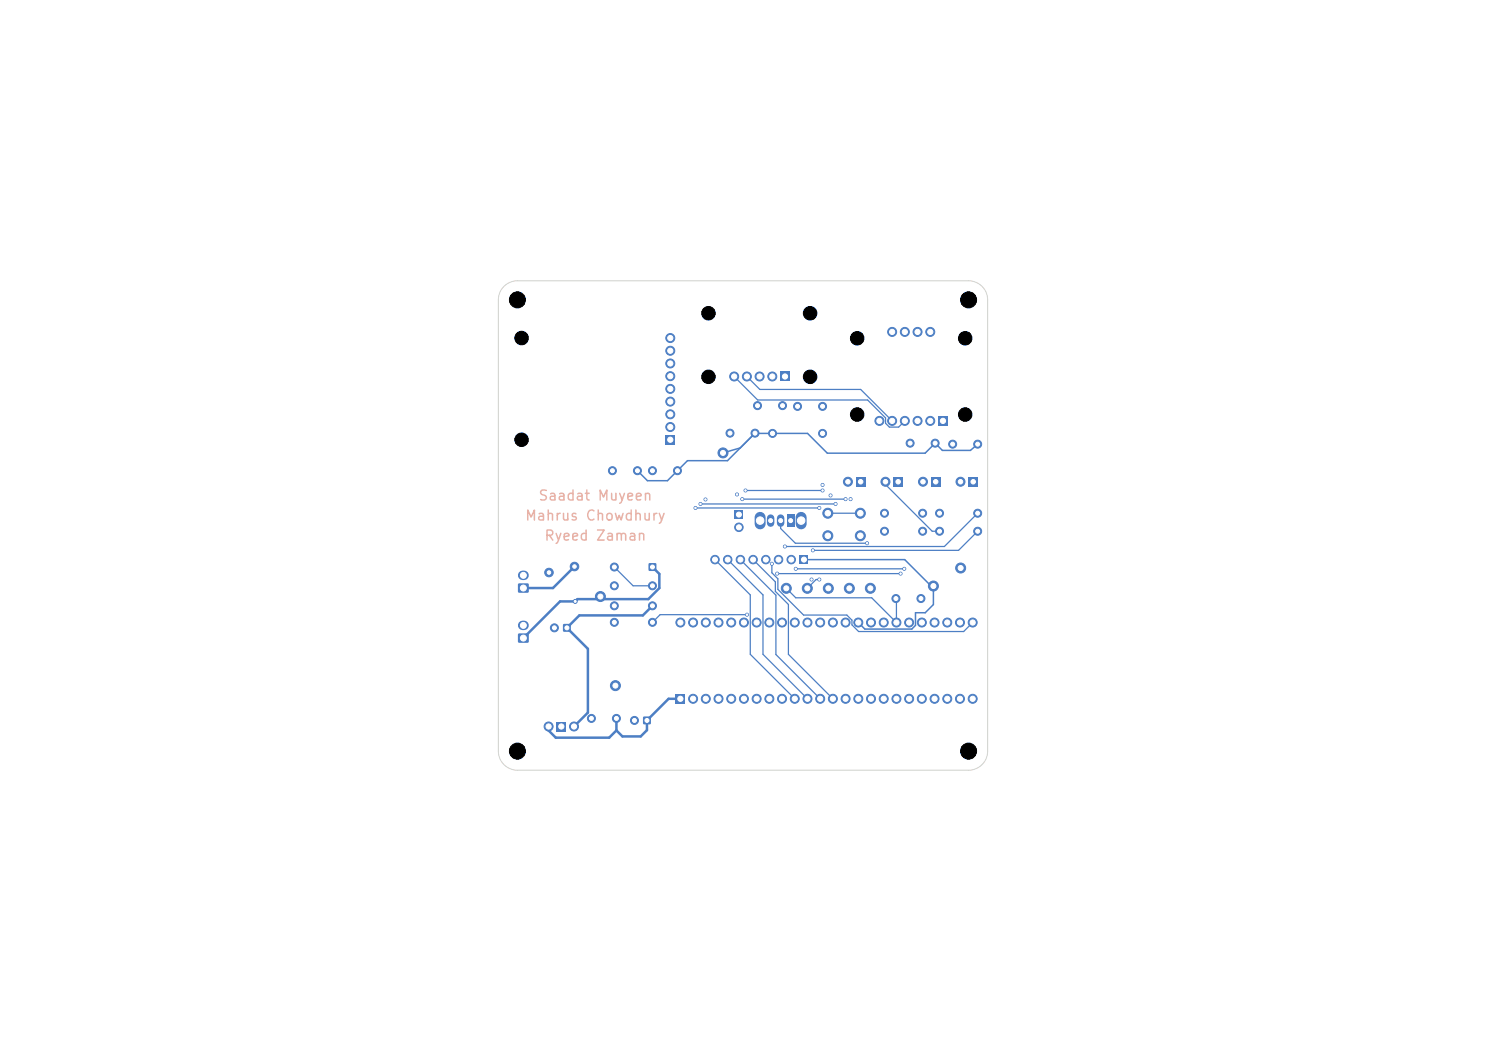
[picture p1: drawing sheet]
<svg xmlns="http://www.w3.org/2000/svg" width="297mm" height="210mm" viewBox="0 0 297 210" stroke-linecap="round" stroke-linejoin="round" font-family="sans-serif">
<defs><g id="words">
<g font-size="2" fill="#e8b2a7">
<text x="107.5" y="100.5">Saadat Muyeen</text>
<text x="104.8" y="104.5">Mahrus Chowdhury</text>
<text x="108.7" y="108.5">Ryeed Zaman</text>
</g>
</g></defs>
<g fill="#4d7fc4" stroke="#4d7fc4" stroke-width=".2">
<circle cx="130.4" cy="121.1" r=".8"/>
<circle cx="122.8" cy="121.1" r=".8"/>
</g>
<path d="M128.6 143.2h1.4v1.5h-1.4z" fill="#4d7fc4"/>
<g fill="#4d7fc4" stroke="#4d7fc4" stroke-width=".2">
<circle cx="126.8" cy="144" r=".8"/>
<circle cx="169.8" cy="117.6" r="1"/>
<circle cx="192" cy="113.5" r="1"/>
</g>
<path d="M146.8 102h1.7v1.7h-1.7z" fill="#4d7fc4"/>
<g fill="#4d7fc4" stroke="#4d7fc4" stroke-width=".2">
<circle cx="147.7" cy="105.4" r=".85"/>
<circle cx="127.4" cy="94.1" r=".8"/>
<circle cx="122.4" cy="94.1" r=".8"/>
</g>
<path d="M159.8 111h1.7v1.7h-1.7z" fill="#4d7fc4"/>
<g fill="#4d7fc4" stroke="#4d7fc4" stroke-width=".2">
<circle cx="158.1" cy="111.8" r=".85"/>
<circle cx="155.6" cy="111.8" r=".85"/>
<circle cx="153.1" cy="111.8" r=".85"/>
<circle cx="150.5" cy="111.8" r=".85"/>
<circle cx="148" cy="111.8" r=".85"/>
<circle cx="145.4" cy="111.8" r=".85"/>
<circle cx="142.9" cy="111.8" r=".85"/>
<circle cx="130.4" cy="124.4" r=".8"/>
<circle cx="122.8" cy="124.4" r=".8"/>
</g>
<path d="M129.7 112.6h1.4v1.4h-1.4z" fill="#4d7fc4"/>
<g fill="#4d7fc4" stroke="#4d7fc4" stroke-width=".2">
<circle cx="122.8" cy="113.3" r=".8"/>
<circle cx="150.9" cy="86.6" r=".8"/>
<circle cx="145.9" cy="86.6" r=".8"/>
<circle cx="123.2" cy="143.6" r=".8"/>
<circle cx="118.2" cy="143.6" r=".8"/>
</g>
<path d="M156 74.3h1.8v1.8h-1.8z" fill="#4d7fc4"/>
<g fill="#4d7fc4" stroke="#4d7fc4" stroke-width=".2">
<circle cx="154.4" cy="75.2" r=".9"/>
<circle cx="151.8" cy="75.2" r=".9"/>
<circle cx="149.3" cy="75.2" r=".9"/>
<circle cx="146.7" cy="75.2" r=".9"/>
<circle cx="138.5" cy="124.4" r=".9"/>
<circle cx="141.1" cy="124.4" r=".9"/>
<circle cx="143.6" cy="124.4" r=".9"/>
<circle cx="146.1" cy="124.4" r=".9"/>
<circle cx="141.1" cy="139.6" r=".9"/>
<circle cx="171.5" cy="124.4" r=".9"/>
<circle cx="148.7" cy="124.4" r=".9"/>
<circle cx="151.2" cy="124.4" r=".9"/>
<circle cx="153.8" cy="124.4" r=".9"/>
<circle cx="156.3" cy="124.4" r=".9"/>
<circle cx="158.8" cy="124.4" r=".9"/>
<circle cx="161.4" cy="124.4" r=".9"/>
<circle cx="163.9" cy="124.4" r=".9"/>
<circle cx="166.5" cy="124.4" r=".9"/>
<circle cx="169" cy="124.4" r=".9"/>
<circle cx="169" cy="139.6" r=".9"/>
<circle cx="166.5" cy="139.6" r=".9"/>
<circle cx="163.9" cy="139.6" r=".9"/>
<circle cx="161.4" cy="139.6" r=".9"/>
<circle cx="158.8" cy="139.6" r=".9"/>
<circle cx="156.3" cy="139.6" r=".9"/>
<circle cx="153.8" cy="139.6" r=".9"/>
<circle cx="151.2" cy="139.6" r=".9"/>
<circle cx="148.7" cy="139.6" r=".9"/>
<circle cx="146.1" cy="139.6" r=".9"/>
<circle cx="143.6" cy="139.6" r=".9"/>
<circle cx="174.1" cy="124.4" r=".9"/>
<circle cx="176.6" cy="124.4" r=".9"/>
<circle cx="179.2" cy="124.4" r=".9"/>
<circle cx="181.7" cy="124.4" r=".9"/>
<circle cx="184.2" cy="124.4" r=".9"/>
<circle cx="186.8" cy="124.4" r=".9"/>
<circle cx="189.3" cy="124.4" r=".9"/>
<circle cx="191.9" cy="124.4" r=".9"/>
<circle cx="194.4" cy="124.4" r=".9"/>
<circle cx="194.4" cy="139.6" r=".9"/>
<circle cx="191.9" cy="139.6" r=".9"/>
<circle cx="189.3" cy="139.6" r=".9"/>
<circle cx="186.8" cy="139.6" r=".9"/>
<circle cx="184.2" cy="139.6" r=".9"/>
<circle cx="181.7" cy="139.6" r=".9"/>
<circle cx="179.2" cy="139.6" r=".9"/>
<circle cx="176.6" cy="139.6" r=".9"/>
<circle cx="174.1" cy="139.6" r=".9"/>
<circle cx="138.5" cy="139.6" r=".9"/>
<circle cx="171.5" cy="139.6" r=".9"/>
<circle cx="136" cy="124.4" r=".9"/>
</g>
<path d="M135.1 138.7h1.8v1.8h-1.8z" fill="#4d7fc4"/>
<g fill="#4d7fc4" stroke="#4d7fc4" stroke-width=".2">
<circle cx="164.4" cy="86.6" r=".8"/>
<circle cx="154.4" cy="86.6" r=".8"/>
<circle cx="184.4" cy="102.6" r=".8"/>
<circle cx="176.8" cy="102.6" r=".8"/>
<circle cx="165.6" cy="117.6" r="1"/>
</g>
<path d="M103.6 116.6h2v1.8h-2z" fill="#4d7fc4"/>
<path d="M104.5 115h.2" fill="none" stroke="#4d7fc4" stroke-width="1.9"/>
<path d="M187.6 83.2h1.8v1.8h-1.8z" fill="#4d7fc4"/>
<g fill="#4d7fc4" stroke="#4d7fc4" stroke-width=".2">
<circle cx="185.9" cy="84.1" r=".9"/>
<circle cx="183.4" cy="84.1" r=".9"/>
<circle cx="180.8" cy="84.1" r=".9"/>
<circle cx="178.3" cy="84.1" r=".9"/>
<circle cx="175.8" cy="84.1" r=".9"/>
<circle cx="185.9" cy="66.3" r=".9"/>
<circle cx="183.4" cy="66.3" r=".9"/>
<circle cx="180.8" cy="66.3" r=".9"/>
<circle cx="178.3" cy="66.3" r=".9"/>
<circle cx="161.4" cy="117.6" r="1"/>
</g>
<path d="M186.1 95.4h1.8v1.8h-1.8z" fill="#4d7fc4"/>
<circle cx="184.5" cy="96.3" r=".9" fill="#4d7fc4" stroke="#4d7fc4" stroke-width=".2"/>
<path d="M178.6 95.4h1.8v1.8h-1.8z" fill="#4d7fc4"/>
<g fill="#4d7fc4" stroke="#4d7fc4" stroke-width=".2">
<circle cx="177" cy="96.3" r=".9"/>
<circle cx="144.5" cy="90.5" r="1"/>
<circle cx="123" cy="137" r="1"/>
<circle cx="130.4" cy="117.1" r=".8"/>
<circle cx="122.8" cy="117.1" r=".8"/>
<circle cx="157.2" cy="117.6" r="1"/>
</g>
<path d="M111.3 144.3h1.8v1.8h-1.8z" fill="#4d7fc4"/>
<g fill="#4d7fc4" stroke="#4d7fc4" stroke-width=".2">
<circle cx="114.7" cy="145.2" r=".9"/>
<circle cx="109.6" cy="145.2" r=".9"/>
<circle cx="172" cy="102.6" r="1"/>
<circle cx="165.5" cy="102.6" r="1"/>
<circle cx="172" cy="107.1" r="1"/>
<circle cx="165.5" cy="107.1" r="1"/>
<circle cx="195.4" cy="106.2" r=".8"/>
<circle cx="187.8" cy="106.2" r=".8"/>
<circle cx="134" cy="67.5" r=".9"/>
<circle cx="134" cy="70.1" r=".9"/>
<circle cx="134" cy="75.2" r=".9"/>
<circle cx="134" cy="82.8" r=".9"/>
</g>
<path d="M133.1 87h1.8v1.8h-1.8z" fill="#4d7fc4"/>
<g fill="#4d7fc4" stroke="#4d7fc4" stroke-width=".2">
<circle cx="134" cy="80.2" r=".9"/>
<circle cx="134" cy="77.7" r=".9"/>
<circle cx="134" cy="72.6" r=".9"/>
<circle cx="134" cy="85.3" r=".9"/>
</g>
<path d="M171.1 95.4h1.8v1.8h-1.8z" fill="#4d7fc4"/>
<g fill="#4d7fc4" stroke="#4d7fc4" stroke-width=".2">
<circle cx="169.5" cy="96.3" r=".9"/>
<circle cx="179.1" cy="119.6" r=".8"/>
<circle cx="184.1" cy="119.6" r=".8"/>
</g>
<path d="M151.9 103.4v1.3M160.1 103.4v1.3" fill="none" stroke="#4d7fc4" stroke-width="2.2"/>
<path d="M157.3 102.8h1.5v2.5h-1.5z" fill="#4d7fc4"/>
<path d="M154 103.5v1M156 103.5v1" fill="none" stroke="#4d7fc4" stroke-width="1.5"/>
<path d="M193.6 95.4h1.8v1.8h-1.8z" fill="#4d7fc4"/>
<g fill="#4d7fc4" stroke="#4d7fc4" stroke-width=".2">
<circle cx="192" cy="96.3" r=".9"/>
<circle cx="186.9" cy="88.6" r=".8"/>
<circle cx="181.9" cy="88.6" r=".8"/>
<circle cx="164.4" cy="81.2" r=".8"/>
<circle cx="159.4" cy="81.2" r=".8"/>
<circle cx="135.4" cy="94.1" r=".8"/>
<circle cx="130.4" cy="94.1" r=".8"/>
<circle cx="114.8" cy="113.2" r=".85"/>
<circle cx="109.7" cy="114.4" r=".85"/>
<circle cx="195.4" cy="102.6" r=".8"/>
<circle cx="187.8" cy="102.6" r=".8"/>
<circle cx="174" cy="117.6" r="1"/>
<circle cx="156.4" cy="81.1" r=".8"/>
<circle cx="151.4" cy="81.1" r=".8"/>
</g>
<path d="M103.6 126.6h2v1.8h-2z" fill="#4d7fc4"/>
<path d="M104.5 125h.2" fill="none" stroke="#4d7fc4" stroke-width="1.9"/>
<g fill="#4d7fc4" stroke="#4d7fc4" stroke-width=".2">
<circle cx="195.4" cy="88.8" r=".8"/>
<circle cx="190.4" cy="88.8" r=".8"/>
<circle cx="184.4" cy="106.2" r=".8"/>
<circle cx="176.8" cy="106.2" r=".8"/>
<circle cx="186.6" cy="117.1" r="1"/>
</g>
<path d="M112.6 124.7h1.4v1.5h-1.4z" fill="#4d7fc4"/>
<g fill="#4d7fc4" stroke="#4d7fc4" stroke-width=".2">
<circle cx="110.8" cy="125.5" r=".8"/>
<circle cx="120" cy="119.2" r="1"/>
<circle cx="149.3" cy="122.8" r=".3"/>
<circle cx="170" cy="99.7" r=".3"/>
<circle cx="166" cy="99" r=".3"/>
<circle cx="164.4" cy="96.9" r=".3"/>
<circle cx="141" cy="99.8" r=".3"/>
<circle cx="162.2" cy="115.8" r=".3"/>
<circle cx="147.3" cy="98.8" r=".3"/>
<circle cx="149" cy="98" r=".3"/>
<circle cx="164.4" cy="98" r=".3"/>
<circle cx="154.3" cy="112.7" r=".3"/>
<circle cx="115" cy="120.2" r=".4"/>
<circle cx="148.4" cy="99.7" r=".3"/>
<circle cx="169" cy="99.7" r=".3"/>
<circle cx="156.9" cy="109.2" r=".3"/>
<circle cx="155.3" cy="114.6" r=".3"/>
<circle cx="180" cy="114.6" r=".3"/>
<circle cx="162.5" cy="110" r=".3"/>
<circle cx="180.7" cy="113.7" r=".3"/>
<circle cx="159" cy="113.7" r=".3"/>
<circle cx="167" cy="100.7" r=".3"/>
<circle cx="140" cy="100.7" r=".3"/>
<circle cx="163.8" cy="115.8" r=".3"/>
<circle cx="163.8" cy="101.5" r=".3"/>
<circle cx="139" cy="101.5" r=".3"/>
<circle cx="173.3" cy="108.5" r=".3"/>
</g>
<path d="M114.8 113.2l-4.3 4.3h-5.9M130.4 113.3l1.4 1.4v2.8l-2.2 2.2h-14.2l-.4 .5h-3.1l-7.3 7.3M130.4 121.1l-1.9 1.9h-12.7l-2.5 2.5 4.2 4.2v12.7l-2.8 2.8M136 139.6h-2.4l-4.3 4.4v1.9l-1.2 1.3h-3.7l-1.2-1.2M109.6 145.2v.8l1.5 1.4h10.7l1.4-1.4M123.2 143.6v2.4" fill="none" stroke="#4d7fc4" stroke-width=".5"/>
<g fill="none" stroke="#4d7fc4" stroke-width=".25">
<path d="M146.7 75.2l4.7 4.7h22l3.6 3.6v1.1l.8 .7h1.8l1.2-1.2M149.3 75.2l2.6 2.6h20.1l6.3 6.3M148.4 99.7h20.6M149 98h15.4M177 96.3v.5l9.3 9.4h1.5M122.8 113.3l3.7 3.8h3.9M139 101.5h24.8M140 100.7h27M142.9 111.8l7.1 7.1v11.8l8.8 8.9M145.4 111.8l7.1 7.1v11.8l8.9 8.9M148 111.8l7.1 7.1v11.9l8.8 8.8M148 111.8h.1"/>
<path d="M150.5 111.8l4.5 4.5v1.9l2.6 2.6v9.9l8.9 8.9M154.3 112.7v1.7l1.2 1.3v2.1l5.1 5.1h8.7l1 1v1l1.3 1.3h21l1.8-1.8M155.3 114.6h.1M155.3 114.6h24.7M156 104v1.6l3 2.9h14.3M157.2 117.6l1.9 1.8h15.1l5 5-.1-4.8M159 113.7h21.7M163.8 115.8h-.7l-1.7 1.8M165.5 102.6h6.5M195.4 102.6l-6.6 6.6h-31.9M195.4 106.2l-3.8 3.8h-29.1M149.3 122.8h-17.4l-1.5 1.6"/>
</g>
<path d="M148 89.5l-3.5 1M195.4 88.8l-1.4 1.2h-5.6l-1.5-1.4-2 2h-19.5l-4-4h-10.5l-5.5 5.5h-8l-4 4h-4l-2-2M160.7 111.8h20.1l5.3 5.3h.5v3.7l-1.7 1.6h-1.9v2.6l-.8 .7h-9.3l-1.4-1.3" fill="none" stroke="#4d7fc4" stroke-width=".3"/>
<path d="M100.7 57.2a3.8 3.8 0 0 1 2.7-1.1h90.2a3.8 3.8 0 0 1 3.8 3.8v90.2a3.8 3.8 0 0 1-3.8 3.8h-90.2a3.8 3.8 0 0 1-3.8-3.8v-90.2a3.8 3.8 0 0 1 1.1-2.7z" fill="none" stroke="#d0d2cd" stroke-width=".2"/>
<g fill="#fff" stroke="#fff" stroke-width=".2">
<circle cx="149.3" cy="122.8" r=".15"/>
<circle cx="170" cy="99.7" r=".15"/>
<circle cx="166" cy="99" r=".15"/>
<circle cx="164.4" cy="96.9" r=".15"/>
<circle cx="141" cy="99.8" r=".15"/>
<circle cx="162.2" cy="115.8" r=".15"/>
<circle cx="147.3" cy="98.8" r=".15"/>
<circle cx="149" cy="98" r=".15"/>
<circle cx="164.4" cy="98" r=".15"/>
<circle cx="154.3" cy="112.7" r=".15"/>
<circle cx="115" cy="120.2" r=".2"/>
<circle cx="148.4" cy="99.7" r=".15"/>
<circle cx="169" cy="99.7" r=".15"/>
<circle cx="156.9" cy="109.2" r=".15"/>
<circle cx="155.3" cy="114.6" r=".15"/>
<circle cx="180" cy="114.6" r=".15"/>
<circle cx="162.5" cy="110" r=".15"/>
<circle cx="180.7" cy="113.7" r=".15"/>
<circle cx="159" cy="113.7" r=".15"/>
<circle cx="167" cy="100.7" r=".15"/>
<circle cx="140" cy="100.7" r=".15"/>
<circle cx="163.8" cy="115.8" r=".15"/>
<circle cx="163.8" cy="101.5" r=".15"/>
<circle cx="139" cy="101.5" r=".15"/>
<circle cx="173.3" cy="108.5" r=".15"/>
<circle cx="130.4" cy="121.1" r=".4"/>
<circle cx="122.8" cy="121.1" r=".4"/>
<circle cx="129.3" cy="144" r=".4"/>
<circle cx="126.8" cy="144" r=".4"/>
<circle cx="169.8" cy="117.6" r=".5"/>
<circle cx="192" cy="113.5" r=".5"/>
<circle cx="147.7" cy="102.8" r=".5"/>
<circle cx="147.7" cy="105.4" r=".5"/>
<circle cx="127.4" cy="94.1" r=".4"/>
<circle cx="122.4" cy="94.1" r=".4"/>
<circle cx="160.7" cy="111.8" r=".5"/>
<circle cx="158.1" cy="111.8" r=".5"/>
<circle cx="155.6" cy="111.8" r=".5"/>
<circle cx="153.1" cy="111.8" r=".5"/>
<circle cx="150.5" cy="111.8" r=".5"/>
<circle cx="148" cy="111.8" r=".5"/>
<circle cx="145.4" cy="111.8" r=".5"/>
<circle cx="142.9" cy="111.8" r=".5"/>
<circle cx="130.4" cy="124.4" r=".4"/>
<circle cx="122.8" cy="124.4" r=".4"/>
<circle cx="130.4" cy="113.3" r=".4"/>
<circle cx="122.8" cy="113.3" r=".4"/>
<circle cx="150.9" cy="86.6" r=".4"/>
<circle cx="145.9" cy="86.6" r=".4"/>
<circle cx="123.2" cy="143.6" r=".4"/>
<circle cx="118.2" cy="143.6" r=".4"/>
<circle cx="156.9" cy="75.2" r=".52"/>
<circle cx="154.4" cy="75.2" r=".52"/>
<circle cx="151.8" cy="75.2" r=".52"/>
<circle cx="149.3" cy="75.2" r=".52"/>
<circle cx="146.7" cy="75.2" r=".52"/>
<circle cx="138.5" cy="124.4" r=".52"/>
<circle cx="141.1" cy="124.4" r=".52"/>
<circle cx="143.6" cy="124.4" r=".52"/>
<circle cx="146.1" cy="124.4" r=".52"/>
<circle cx="141.1" cy="139.6" r=".52"/>
<circle cx="171.5" cy="124.4" r=".52"/>
<circle cx="148.7" cy="124.4" r=".52"/>
<circle cx="151.2" cy="124.4" r=".52"/>
<circle cx="153.8" cy="124.4" r=".52"/>
<circle cx="156.3" cy="124.4" r=".52"/>
<circle cx="158.8" cy="124.4" r=".52"/>
<circle cx="161.4" cy="124.4" r=".52"/>
<circle cx="163.9" cy="124.4" r=".52"/>
<circle cx="166.5" cy="124.4" r=".52"/>
<circle cx="169" cy="124.4" r=".52"/>
<circle cx="169" cy="139.6" r=".52"/>
<circle cx="166.5" cy="139.6" r=".52"/>
<circle cx="163.9" cy="139.6" r=".52"/>
<circle cx="161.4" cy="139.6" r=".52"/>
<circle cx="158.8" cy="139.6" r=".52"/>
<circle cx="156.3" cy="139.6" r=".52"/>
<circle cx="153.8" cy="139.6" r=".52"/>
<circle cx="151.2" cy="139.6" r=".52"/>
<circle cx="148.7" cy="139.6" r=".52"/>
<circle cx="146.1" cy="139.6" r=".52"/>
<circle cx="143.6" cy="139.6" r=".52"/>
<circle cx="174.1" cy="124.4" r=".52"/>
<circle cx="176.6" cy="124.4" r=".52"/>
<circle cx="179.2" cy="124.4" r=".52"/>
<circle cx="181.7" cy="124.4" r=".52"/>
<circle cx="184.2" cy="124.4" r=".52"/>
<circle cx="186.8" cy="124.4" r=".52"/>
<circle cx="189.3" cy="124.4" r=".52"/>
<circle cx="191.9" cy="124.4" r=".52"/>
<circle cx="194.4" cy="124.4" r=".52"/>
<circle cx="194.4" cy="139.6" r=".52"/>
<circle cx="191.9" cy="139.6" r=".52"/>
<circle cx="189.3" cy="139.6" r=".52"/>
<circle cx="186.8" cy="139.6" r=".52"/>
<circle cx="184.2" cy="139.6" r=".52"/>
<circle cx="181.7" cy="139.6" r=".52"/>
<circle cx="179.2" cy="139.6" r=".52"/>
<circle cx="176.6" cy="139.6" r=".52"/>
<circle cx="174.1" cy="139.6" r=".52"/>
<circle cx="138.5" cy="139.6" r=".52"/>
<circle cx="171.5" cy="139.6" r=".52"/>
<circle cx="136" cy="124.4" r=".52"/>
<circle cx="136" cy="139.6" r=".52"/>
<circle cx="164.4" cy="86.6" r=".43"/>
<circle cx="154.4" cy="86.6" r=".43"/>
<circle cx="184.4" cy="102.6" r=".4"/>
<circle cx="176.8" cy="102.6" r=".4"/>
<circle cx="165.6" cy="117.6" r=".5"/>
<circle cx="104.6" cy="117.5" r=".59"/>
<circle cx="104.6" cy="115" r=".59"/>
<circle cx="188.5" cy="84.1" r=".52"/>
<circle cx="185.9" cy="84.1" r=".52"/>
<circle cx="183.4" cy="84.1" r=".52"/>
<circle cx="180.8" cy="84.1" r=".52"/>
<circle cx="178.3" cy="84.1" r=".52"/>
<circle cx="175.8" cy="84.1" r=".52"/>
<circle cx="185.9" cy="66.3" r=".52"/>
<circle cx="183.4" cy="66.3" r=".52"/>
<circle cx="180.8" cy="66.3" r=".52"/>
<circle cx="178.3" cy="66.3" r=".52"/>
<circle cx="161.4" cy="117.6" r=".5"/>
<circle cx="187" cy="96.3" r=".45"/>
<circle cx="184.5" cy="96.3" r=".45"/>
<circle cx="179.5" cy="96.3" r=".45"/>
<circle cx="177" cy="96.3" r=".45"/>
<circle cx="144.5" cy="90.5" r=".5"/>
<circle cx="123" cy="137" r=".5"/>
<circle cx="130.4" cy="117.1" r=".4"/>
<circle cx="122.8" cy="117.1" r=".4"/>
<circle cx="157.2" cy="117.6" r=".5"/>
<circle cx="112.2" cy="145.2" r=".52"/>
<circle cx="114.7" cy="145.2" r=".52"/>
<circle cx="109.6" cy="145.2" r=".52"/>
<circle cx="172" cy="102.6" r=".55"/>
<circle cx="165.5" cy="102.6" r=".55"/>
<circle cx="172" cy="107.1" r=".55"/>
<circle cx="165.5" cy="107.1" r=".55"/>
<circle cx="195.4" cy="106.2" r=".4"/>
<circle cx="187.8" cy="106.2" r=".4"/>
<circle cx="134" cy="67.5" r=".52"/>
<circle cx="134" cy="70.1" r=".52"/>
<circle cx="134" cy="75.2" r=".52"/>
<circle cx="134" cy="82.8" r=".52"/>
<circle cx="134" cy="87.9" r=".52"/>
<circle cx="134" cy="80.2" r=".52"/>
<circle cx="134" cy="77.7" r=".52"/>
<circle cx="134" cy="72.6" r=".52"/>
<circle cx="134" cy="85.3" r=".52"/>
<circle cx="172" cy="96.3" r=".45"/>
<circle cx="169.5" cy="96.3" r=".45"/>
<circle cx="179.1" cy="119.6" r=".4"/>
<circle cx="184.1" cy="119.6" r=".4"/>
<circle cx="160.1" cy="104" r=".75"/>
<circle cx="151.9" cy="104" r=".75"/>
<circle cx="158" cy="104" r=".4"/>
<circle cx="156" cy="104" r=".4"/>
<circle cx="154" cy="104" r=".4"/>
<circle cx="194.5" cy="96.3" r=".45"/>
<circle cx="192" cy="96.3" r=".45"/>
<circle cx="186.9" cy="88.6" r=".4"/>
<circle cx="181.9" cy="88.6" r=".4"/>
<circle cx="164.4" cy="81.2" r=".4"/>
<circle cx="159.4" cy="81.2" r=".4"/>
<circle cx="135.4" cy="94.1" r=".4"/>
<circle cx="130.4" cy="94.1" r=".4"/>
<circle cx="114.8" cy="113.2" r=".35"/>
<circle cx="109.7" cy="114.4" r=".36"/>
<circle cx="195.4" cy="102.6" r=".4"/>
<circle cx="187.8" cy="102.6" r=".4"/>
<circle cx="174" cy="117.6" r=".5"/>
<circle cx="156.4" cy="81.1" r=".4"/>
<circle cx="151.4" cy="81.1" r=".4"/>
<circle cx="104.6" cy="127.5" r=".59"/>
<circle cx="104.6" cy="125" r=".59"/>
<circle cx="195.4" cy="88.8" r=".4"/>
<circle cx="190.4" cy="88.8" r=".4"/>
<circle cx="184.4" cy="106.2" r=".4"/>
<circle cx="176.8" cy="106.2" r=".4"/>
<circle cx="186.6" cy="117.1" r=".5"/>
<circle cx="113.3" cy="125.5" r=".4"/>
<circle cx="110.8" cy="125.5" r=".4"/>
<circle cx="120" cy="119.2" r=".5"/>
</g>
<g fill="#000" stroke="#000" stroke-width=".2">
<circle cx="103.4" cy="59.9" r="1.6"/>
<circle cx="193.6" cy="59.9" r="1.6"/>
<circle cx="104.2" cy="67.5" r="1.35"/>
<circle cx="141.6" cy="62.6" r="1.35"/>
<circle cx="141.6" cy="75.3" r="1.35"/>
<circle cx="161.9" cy="62.6" r="1.35"/>
<circle cx="161.9" cy="75.3" r="1.35"/>
<circle cx="171.3" cy="67.6" r="1.35"/>
<circle cx="192.9" cy="67.6" r="1.35"/>
<circle cx="104.2" cy="87.9" r="1.35"/>
<circle cx="171.3" cy="82.8" r="1.35"/>
<circle cx="192.9" cy="82.8" r="1.35"/>
<circle cx="103.4" cy="150.1" r="1.6"/>
<circle cx="193.6" cy="150.1" r="1.6"/>
</g>
<use href="#words"/>
</svg>
